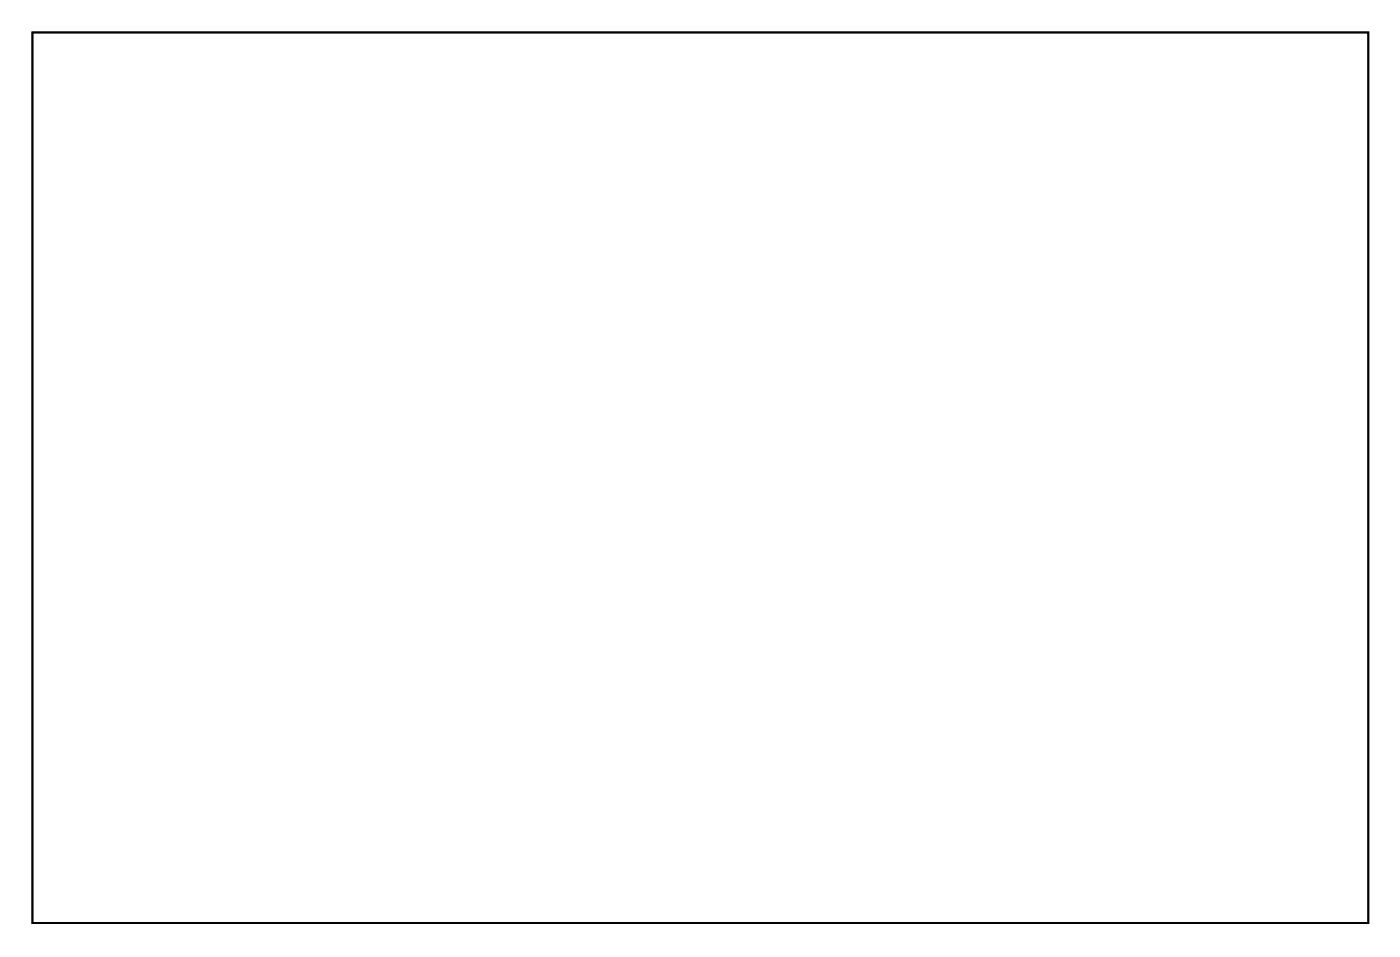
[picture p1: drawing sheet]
<svg xmlns="http://www.w3.org/2000/svg" width="157mm" height="107mm" viewBox="0 0 157 107" stroke-linecap="round" stroke-linejoin="round" font-family="sans-serif">
<path d="M3.6 3.6h149.8v99.8h-149.8z" fill="none" stroke="#000" stroke-width=".2"/>
<path d="M3.6 3.6h149.8v99.8h-149.8zM3.6 3.6v99.8h149.8v-99.8z" fill="#000"/>
<circle cx="35.4" cy="60.5" r=".7" fill="#fff"/>
<circle cx="35.4" cy="60.5" r=".7" fill="none" stroke="#fff" stroke-width=".76" stroke-linecap="butt"/>
<circle cx="45.6" cy="60.5" r=".7" fill="#fff"/>
<circle cx="45.6" cy="60.5" r=".7" fill="none" stroke="#fff" stroke-width=".76" stroke-linecap="butt"/>
<circle cx="22.7" cy="60.5" r=".7" fill="#fff"/>
<circle cx="22.7" cy="60.5" r=".7" fill="none" stroke="#fff" stroke-width=".76" stroke-linecap="butt"/>
<circle cx="30.4" cy="60.5" r=".7" fill="#fff"/>
<circle cx="30.4" cy="60.5" r=".7" fill="none" stroke="#fff" stroke-width=".76" stroke-linecap="butt"/>
<path d="M65.2 42.1h1.4v1.4h-1.4z" fill="#fff"/>
<path d="M65.2 42.1h1.4v1.4h-1.4z" fill="none" stroke="#fff" stroke-width=".76" stroke-linecap="butt"/>
<circle cx="65.9" cy="42.8" r=".7" fill="#fff"/>
<circle cx="65.9" cy="42.8" r=".7" fill="none" stroke="#fff" stroke-width=".76" stroke-linecap="butt"/>
<circle cx="65.9" cy="35.1" r=".7" fill="#fff"/>
<circle cx="65.9" cy="35.1" r=".7" fill="none" stroke="#fff" stroke-width=".76" stroke-linecap="butt"/>
<circle cx="68.5" cy="42.8" r=".7" fill="#fff"/>
<circle cx="68.5" cy="42.8" r=".7" fill="none" stroke="#fff" stroke-width=".76" stroke-linecap="butt"/>
<circle cx="68.5" cy="35.1" r=".7" fill="#fff"/>
<circle cx="68.5" cy="35.1" r=".7" fill="none" stroke="#fff" stroke-width=".76" stroke-linecap="butt"/>
<circle cx="71" cy="42.8" r=".7" fill="#fff"/>
<circle cx="71" cy="42.8" r=".7" fill="none" stroke="#fff" stroke-width=".76" stroke-linecap="butt"/>
<circle cx="71" cy="35.1" r=".7" fill="#fff"/>
<circle cx="71" cy="35.1" r=".7" fill="none" stroke="#fff" stroke-width=".76" stroke-linecap="butt"/>
<circle cx="73.5" cy="42.8" r=".7" fill="#fff"/>
<circle cx="73.5" cy="42.8" r=".7" fill="none" stroke="#fff" stroke-width=".76" stroke-linecap="butt"/>
<circle cx="73.5" cy="35.1" r=".7" fill="#fff"/>
<circle cx="73.5" cy="35.1" r=".7" fill="none" stroke="#fff" stroke-width=".76" stroke-linecap="butt"/>
<circle cx="76.1" cy="42.8" r=".7" fill="#fff"/>
<circle cx="76.1" cy="42.8" r=".7" fill="none" stroke="#fff" stroke-width=".76" stroke-linecap="butt"/>
<circle cx="76.1" cy="35.1" r=".7" fill="#fff"/>
<circle cx="76.1" cy="35.1" r=".7" fill="none" stroke="#fff" stroke-width=".76" stroke-linecap="butt"/>
<circle cx="78.6" cy="42.8" r=".7" fill="#fff"/>
<circle cx="78.6" cy="42.8" r=".7" fill="none" stroke="#fff" stroke-width=".76" stroke-linecap="butt"/>
<circle cx="78.6" cy="35.1" r=".7" fill="#fff"/>
<circle cx="78.6" cy="35.1" r=".7" fill="none" stroke="#fff" stroke-width=".76" stroke-linecap="butt"/>
<circle cx="81.2" cy="42.8" r=".7" fill="#fff"/>
<circle cx="81.2" cy="42.8" r=".7" fill="none" stroke="#fff" stroke-width=".76" stroke-linecap="butt"/>
<circle cx="81.2" cy="35.1" r=".7" fill="#fff"/>
<circle cx="81.2" cy="35.1" r=".7" fill="none" stroke="#fff" stroke-width=".76" stroke-linecap="butt"/>
<circle cx="83.7" cy="42.8" r=".7" fill="#fff"/>
<circle cx="83.7" cy="42.8" r=".7" fill="none" stroke="#fff" stroke-width=".76" stroke-linecap="butt"/>
<circle cx="83.7" cy="35.1" r=".7" fill="#fff"/>
<circle cx="83.7" cy="35.1" r=".7" fill="none" stroke="#fff" stroke-width=".76" stroke-linecap="butt"/>
<circle cx="86.2" cy="42.8" r=".7" fill="#fff"/>
<circle cx="86.2" cy="42.8" r=".7" fill="none" stroke="#fff" stroke-width=".76" stroke-linecap="butt"/>
<circle cx="86.2" cy="35.1" r=".7" fill="#fff"/>
<circle cx="86.2" cy="35.1" r=".7" fill="none" stroke="#fff" stroke-width=".76" stroke-linecap="butt"/>
<circle cx="88.8" cy="42.8" r=".7" fill="#fff"/>
<circle cx="88.8" cy="42.8" r=".7" fill="none" stroke="#fff" stroke-width=".76" stroke-linecap="butt"/>
<circle cx="88.8" cy="35.1" r=".7" fill="#fff"/>
<circle cx="88.8" cy="35.1" r=".7" fill="none" stroke="#fff" stroke-width=".76" stroke-linecap="butt"/>
<circle cx="91.3" cy="42.8" r=".7" fill="#fff"/>
<circle cx="91.3" cy="42.8" r=".7" fill="none" stroke="#fff" stroke-width=".76" stroke-linecap="butt"/>
<circle cx="91.3" cy="35.1" r=".7" fill="#fff"/>
<circle cx="91.3" cy="35.1" r=".7" fill="none" stroke="#fff" stroke-width=".76" stroke-linecap="butt"/>
<circle cx="93.9" cy="42.8" r=".7" fill="#fff"/>
<circle cx="93.9" cy="42.8" r=".7" fill="none" stroke="#fff" stroke-width=".76" stroke-linecap="butt"/>
<circle cx="93.9" cy="35.1" r=".7" fill="#fff"/>
<circle cx="93.9" cy="35.1" r=".7" fill="none" stroke="#fff" stroke-width=".76" stroke-linecap="butt"/>
<circle cx="96.4" cy="42.8" r=".7" fill="#fff"/>
<circle cx="96.4" cy="42.8" r=".7" fill="none" stroke="#fff" stroke-width=".76" stroke-linecap="butt"/>
<circle cx="96.4" cy="35.1" r=".7" fill="#fff"/>
<circle cx="96.4" cy="35.1" r=".7" fill="none" stroke="#fff" stroke-width=".76" stroke-linecap="butt"/>
<circle cx="98.9" cy="42.8" r=".7" fill="#fff"/>
<circle cx="98.9" cy="42.8" r=".7" fill="none" stroke="#fff" stroke-width=".76" stroke-linecap="butt"/>
<circle cx="98.9" cy="35.1" r=".7" fill="#fff"/>
<circle cx="98.9" cy="35.1" r=".7" fill="none" stroke="#fff" stroke-width=".76" stroke-linecap="butt"/>
<path d="M52.5 42.1h1.4v1.4h-1.4z" fill="#fff"/>
<path d="M52.5 42.1h1.4v1.4h-1.4z" fill="none" stroke="#fff" stroke-width=".76" stroke-linecap="butt"/>
<circle cx="53.2" cy="42.8" r=".7" fill="#fff"/>
<circle cx="53.2" cy="42.8" r=".7" fill="none" stroke="#fff" stroke-width=".76" stroke-linecap="butt"/>
<circle cx="53.2" cy="35.1" r=".7" fill="#fff"/>
<circle cx="53.2" cy="35.1" r=".7" fill="none" stroke="#fff" stroke-width=".76" stroke-linecap="butt"/>
<circle cx="55.8" cy="42.8" r=".7" fill="#fff"/>
<circle cx="55.8" cy="42.8" r=".7" fill="none" stroke="#fff" stroke-width=".76" stroke-linecap="butt"/>
<circle cx="55.8" cy="35.1" r=".7" fill="#fff"/>
<circle cx="55.8" cy="35.1" r=".7" fill="none" stroke="#fff" stroke-width=".76" stroke-linecap="butt"/>
<circle cx="58.3" cy="42.8" r=".7" fill="#fff"/>
<circle cx="58.3" cy="42.8" r=".7" fill="none" stroke="#fff" stroke-width=".76" stroke-linecap="butt"/>
<circle cx="58.3" cy="35.1" r=".7" fill="#fff"/>
<circle cx="58.3" cy="35.1" r=".7" fill="none" stroke="#fff" stroke-width=".76" stroke-linecap="butt"/>
<circle cx="60.8" cy="42.8" r=".7" fill="#fff"/>
<circle cx="60.8" cy="42.8" r=".7" fill="none" stroke="#fff" stroke-width=".76" stroke-linecap="butt"/>
<circle cx="60.8" cy="35.1" r=".7" fill="#fff"/>
<circle cx="60.8" cy="35.1" r=".7" fill="none" stroke="#fff" stroke-width=".76" stroke-linecap="butt"/>
<circle cx="73.5" cy="70.5" r=".65" fill="#fff"/>
<circle cx="73.5" cy="70.5" r=".65" fill="none" stroke="#fff" stroke-width=".75" stroke-linecap="butt"/>
<circle cx="73.5" cy="65.6" r=".65" fill="#fff"/>
<circle cx="73.5" cy="65.6" r=".65" fill="none" stroke="#fff" stroke-width=".75" stroke-linecap="butt"/>
<circle cx="78.6" cy="65.6" r=".64" fill="#fff"/>
<circle cx="78.6" cy="65.6" r=".64" fill="none" stroke="#fff" stroke-width=".76" stroke-linecap="butt"/>
<circle cx="78.6" cy="63.1" r=".64" fill="#fff"/>
<circle cx="78.6" cy="63.1" r=".64" fill="none" stroke="#fff" stroke-width=".76" stroke-linecap="butt"/>
<circle cx="78.6" cy="70.7" r=".64" fill="#fff"/>
<circle cx="78.6" cy="70.7" r=".64" fill="none" stroke="#fff" stroke-width=".76" stroke-linecap="butt"/>
<circle cx="78.6" cy="68.2" r=".64" fill="#fff"/>
<circle cx="78.6" cy="68.2" r=".64" fill="none" stroke="#fff" stroke-width=".76" stroke-linecap="butt"/>
<circle cx="65.9" cy="45.3" r=".7" fill="#fff"/>
<circle cx="65.9" cy="45.3" r=".7" fill="none" stroke="#fff" stroke-width=".76" stroke-linecap="butt"/>
<circle cx="65.9" cy="55.5" r=".7" fill="#fff"/>
<circle cx="65.9" cy="55.5" r=".7" fill="none" stroke="#fff" stroke-width=".76" stroke-linecap="butt"/>
<circle cx="25.6" cy="40.2" r=".78" fill="#fff"/>
<circle cx="25.6" cy="40.2" r=".78" fill="none" stroke="#fff" stroke-width=".51"/>
<circle cx="45.6" cy="40.2" r=".78" fill="#fff"/>
<circle cx="45.6" cy="40.2" r=".78" fill="none" stroke="#fff" stroke-width=".51"/>
<circle cx="55.8" cy="47.8" r=".62" fill="#fff"/>
<circle cx="55.8" cy="47.8" r=".62" fill="none" stroke="#fff" stroke-width=".69" stroke-linecap="butt"/>
<circle cx="53.2" cy="47.8" r=".62" fill="#fff"/>
<circle cx="53.2" cy="47.8" r=".62" fill="none" stroke="#fff" stroke-width=".69" stroke-linecap="butt"/>
<circle cx="124.3" cy="12.3" r=".64" fill="#fff"/>
<circle cx="124.3" cy="12.3" r=".64" fill="none" stroke="#fff" stroke-width=".68" stroke-linecap="butt"/>
<circle cx="124.3" cy="14.8" r=".64" fill="#fff"/>
<circle cx="124.3" cy="14.8" r=".64" fill="none" stroke="#fff" stroke-width=".68" stroke-linecap="butt"/>
<circle cx="124.3" cy="17.4" r=".64" fill="#fff"/>
<circle cx="124.3" cy="17.4" r=".64" fill="none" stroke="#fff" stroke-width=".68" stroke-linecap="butt"/>
<circle cx="124.3" cy="19.9" r=".64" fill="#fff"/>
<circle cx="124.3" cy="19.9" r=".64" fill="none" stroke="#fff" stroke-width=".68" stroke-linecap="butt"/>
<circle cx="121.8" cy="12.3" r=".64" fill="#fff"/>
<circle cx="121.8" cy="12.3" r=".64" fill="none" stroke="#fff" stroke-width=".68" stroke-linecap="butt"/>
<circle cx="121.8" cy="14.8" r=".64" fill="#fff"/>
<circle cx="121.8" cy="14.8" r=".64" fill="none" stroke="#fff" stroke-width=".68" stroke-linecap="butt"/>
<circle cx="121.8" cy="17.4" r=".64" fill="#fff"/>
<circle cx="121.8" cy="17.4" r=".64" fill="none" stroke="#fff" stroke-width=".68" stroke-linecap="butt"/>
<circle cx="121.8" cy="19.9" r=".64" fill="#fff"/>
<circle cx="121.8" cy="19.9" r=".64" fill="none" stroke="#fff" stroke-width=".68" stroke-linecap="butt"/>
<path d="M105.9 19.2h1.4v1.4h-1.4z" fill="#fff"/>
<path d="M105.9 19.2h1.4v1.4h-1.4z" fill="none" stroke="#fff" stroke-width=".76" stroke-linecap="butt"/>
<circle cx="106.6" cy="19.9" r=".7" fill="#fff"/>
<circle cx="106.6" cy="19.9" r=".7" fill="none" stroke="#fff" stroke-width=".76" stroke-linecap="butt"/>
<circle cx="106.6" cy="17.4" r=".7" fill="#fff"/>
<circle cx="106.6" cy="17.4" r=".7" fill="none" stroke="#fff" stroke-width=".76" stroke-linecap="butt"/>
<path d="M98.2 19.2h1.4v1.4h-1.4z" fill="#fff"/>
<path d="M98.2 19.2h1.4v1.4h-1.4z" fill="none" stroke="#fff" stroke-width=".76" stroke-linecap="butt"/>
<circle cx="98.9" cy="19.9" r=".7" fill="#fff"/>
<circle cx="98.9" cy="19.9" r=".7" fill="none" stroke="#fff" stroke-width=".76" stroke-linecap="butt"/>
<circle cx="98.9" cy="17.4" r=".7" fill="#fff"/>
<circle cx="98.9" cy="17.4" r=".7" fill="none" stroke="#fff" stroke-width=".76" stroke-linecap="butt"/>
<circle cx="50.7" cy="68.2" r=".65" fill="#fff"/>
<circle cx="50.7" cy="68.2" r=".65" fill="none" stroke="#fff" stroke-width=".75" stroke-linecap="butt"/>
<circle cx="43.1" cy="68.2" r=".65" fill="#fff"/>
<circle cx="43.1" cy="68.2" r=".65" fill="none" stroke="#fff" stroke-width=".75" stroke-linecap="butt"/>
<circle cx="38" cy="68.2" r=".65" fill="#fff"/>
<circle cx="38" cy="68.2" r=".65" fill="none" stroke="#fff" stroke-width=".75" stroke-linecap="butt"/>
<circle cx="32.9" cy="68.2" r=".65" fill="#fff"/>
<circle cx="32.9" cy="68.2" r=".65" fill="none" stroke="#fff" stroke-width=".75" stroke-linecap="butt"/>
<circle cx="32.9" cy="75.8" r=".65" fill="#fff"/>
<circle cx="32.9" cy="75.8" r=".65" fill="none" stroke="#fff" stroke-width=".75" stroke-linecap="butt"/>
<circle cx="38" cy="75.8" r=".65" fill="#fff"/>
<circle cx="38" cy="75.8" r=".65" fill="none" stroke="#fff" stroke-width=".75" stroke-linecap="butt"/>
<circle cx="43.1" cy="75.8" r=".65" fill="#fff"/>
<circle cx="43.1" cy="75.8" r=".65" fill="none" stroke="#fff" stroke-width=".75" stroke-linecap="butt"/>
<circle cx="50.7" cy="75.8" r=".65" fill="#fff"/>
<circle cx="50.7" cy="75.8" r=".65" fill="none" stroke="#fff" stroke-width=".75" stroke-linecap="butt"/>
<path d="M50 75.1h1.3v1.3h-1.3z" fill="#fff"/>
<path d="M50 75.1h1.3v1.3h-1.3z" fill="none" stroke="#fff" stroke-width=".75" stroke-linecap="butt"/>
<circle cx="58.1" cy="96.1" r=".7" fill="#fff"/>
<circle cx="58.1" cy="96.1" r=".7" fill="none" stroke="#fff" stroke-width=".76" stroke-linecap="butt"/>
<circle cx="58.1" cy="93.6" r=".7" fill="#fff"/>
<circle cx="58.1" cy="93.6" r=".7" fill="none" stroke="#fff" stroke-width=".76" stroke-linecap="butt"/>
<circle cx="58.1" cy="91" r=".7" fill="#fff"/>
<circle cx="58.1" cy="91" r=".7" fill="none" stroke="#fff" stroke-width=".76" stroke-linecap="butt"/>
<circle cx="48.1" cy="85.9" r=".74" fill="#fff"/>
<circle cx="48.1" cy="85.9" r=".74" fill="none" stroke="#fff" stroke-width=".76" stroke-linecap="butt"/>
<circle cx="48.1" cy="88.5" r=".74" fill="#fff"/>
<circle cx="48.1" cy="88.5" r=".74" fill="none" stroke="#fff" stroke-width=".76" stroke-linecap="butt"/>
<circle cx="48.1" cy="91" r=".74" fill="#fff"/>
<circle cx="48.1" cy="91" r=".74" fill="none" stroke="#fff" stroke-width=".76" stroke-linecap="butt"/>
<circle cx="48.1" cy="93.6" r=".74" fill="#fff"/>
<circle cx="48.1" cy="93.6" r=".74" fill="none" stroke="#fff" stroke-width=".76" stroke-linecap="butt"/>
<circle cx="48.1" cy="96.1" r=".74" fill="#fff"/>
<circle cx="48.1" cy="96.1" r=".74" fill="none" stroke="#fff" stroke-width=".76" stroke-linecap="butt"/>
<circle cx="32.9" cy="85.9" r=".74" fill="#fff"/>
<circle cx="32.9" cy="85.9" r=".74" fill="none" stroke="#fff" stroke-width=".76" stroke-linecap="butt"/>
<circle cx="32.9" cy="88.5" r=".74" fill="#fff"/>
<circle cx="32.9" cy="88.5" r=".74" fill="none" stroke="#fff" stroke-width=".76" stroke-linecap="butt"/>
<circle cx="32.9" cy="91" r=".74" fill="#fff"/>
<circle cx="32.9" cy="91" r=".74" fill="none" stroke="#fff" stroke-width=".76" stroke-linecap="butt"/>
<circle cx="32.9" cy="93.6" r=".74" fill="#fff"/>
<circle cx="32.9" cy="93.6" r=".74" fill="none" stroke="#fff" stroke-width=".76" stroke-linecap="butt"/>
<circle cx="32.9" cy="96.1" r=".74" fill="#fff"/>
<circle cx="32.9" cy="96.1" r=".74" fill="none" stroke="#fff" stroke-width=".76" stroke-linecap="butt"/>
<path d="M14.4 92.8h1.5v1.5h-1.5z" fill="#fff"/>
<path d="M14.4 92.8h1.5v1.5h-1.5z" fill="none" stroke="#fff" stroke-width=".76" stroke-linecap="butt"/>
<circle cx="15.1" cy="93.6" r=".76" fill="#fff"/>
<circle cx="15.1" cy="93.6" r=".76" fill="none" stroke="#fff" stroke-width=".76" stroke-linecap="butt"/>
<circle cx="15.1" cy="88.5" r=".76" fill="#fff"/>
<circle cx="15.1" cy="88.5" r=".76" fill="none" stroke="#fff" stroke-width=".76" stroke-linecap="butt"/>
<circle cx="65.9" cy="83.4" r=".7" fill="#fff"/>
<circle cx="65.9" cy="83.4" r=".7" fill="none" stroke="#fff" stroke-width=".76" stroke-linecap="butt"/>
<circle cx="65.9" cy="93.6" r=".7" fill="#fff"/>
<circle cx="65.9" cy="93.6" r=".7" fill="none" stroke="#fff" stroke-width=".76" stroke-linecap="butt"/>
<path d="M65.2 67.5h1.4v1.4h-1.4z" fill="#fff"/>
<path d="M65.2 67.5h1.4v1.4h-1.4z" fill="none" stroke="#fff" stroke-width=".76" stroke-linecap="butt"/>
<circle cx="65.9" cy="68.2" r=".7" fill="#fff"/>
<circle cx="65.9" cy="68.2" r=".7" fill="none" stroke="#fff" stroke-width=".76" stroke-linecap="butt"/>
<circle cx="65.9" cy="75.8" r=".7" fill="#fff"/>
<circle cx="65.9" cy="75.8" r=".7" fill="none" stroke="#fff" stroke-width=".76" stroke-linecap="butt"/>
<circle cx="63.4" cy="68.2" r=".7" fill="#fff"/>
<circle cx="63.4" cy="68.2" r=".7" fill="none" stroke="#fff" stroke-width=".76" stroke-linecap="butt"/>
<circle cx="63.4" cy="75.8" r=".7" fill="#fff"/>
<circle cx="63.4" cy="75.8" r=".7" fill="none" stroke="#fff" stroke-width=".76" stroke-linecap="butt"/>
<circle cx="65.9" cy="80.9" r=".7" fill="#fff"/>
<circle cx="65.9" cy="80.9" r=".7" fill="none" stroke="#fff" stroke-width=".76" stroke-linecap="butt"/>
<circle cx="55.8" cy="80.9" r=".7" fill="#fff"/>
<circle cx="55.8" cy="80.9" r=".7" fill="none" stroke="#fff" stroke-width=".76" stroke-linecap="butt"/>
<circle cx="35.4" cy="58" r=".7" fill="#fff"/>
<circle cx="35.4" cy="58" r=".7" fill="none" stroke="#fff" stroke-width=".76" stroke-linecap="butt"/>
<circle cx="45.6" cy="58" r=".7" fill="#fff"/>
<circle cx="45.6" cy="58" r=".7" fill="none" stroke="#fff" stroke-width=".76" stroke-linecap="butt"/>
<circle cx="58.3" cy="60.5" r=".6" fill="#fff"/>
<circle cx="58.3" cy="60.5" r=".6" fill="none" stroke="#fff" stroke-width=".65" stroke-linecap="butt"/>
<path d="M57.7 59.9h1.2v1.2h-1.2z" fill="#fff"/>
<path d="M57.7 59.9h1.2v1.2h-1.2z" fill="none" stroke="#fff" stroke-width=".65" stroke-linecap="butt"/>
<circle cx="60.8" cy="60.5" r=".6" fill="#fff"/>
<circle cx="60.8" cy="60.5" r=".6" fill="none" stroke="#fff" stroke-width=".65" stroke-linecap="butt"/>
<path d="M14.4 82.6h1.5v1.6h-1.5z" fill="#fff"/>
<path d="M14.4 82.6h1.5v1.6h-1.5z" fill="none" stroke="#fff" stroke-width=".76" stroke-linecap="butt"/>
<circle cx="15.1" cy="83.4" r=".76" fill="#fff"/>
<circle cx="15.1" cy="83.4" r=".76" fill="none" stroke="#fff" stroke-width=".76" stroke-linecap="butt"/>
<circle cx="15.1" cy="78.3" r=".76" fill="#fff"/>
<circle cx="15.1" cy="78.3" r=".76" fill="none" stroke="#fff" stroke-width=".76" stroke-linecap="butt"/>
<path d="M55 75h1.6v1.5h-1.6z" fill="#fff"/>
<path d="M55 75h1.6v1.5h-1.6z" fill="none" stroke="#fff" stroke-width=".76" stroke-linecap="butt"/>
<circle cx="55.8" cy="75.7" r=".79" fill="#fff"/>
<circle cx="55.8" cy="75.7" r=".79" fill="none" stroke="#fff" stroke-width=".76" stroke-linecap="butt"/>
<circle cx="55.8" cy="68.2" r=".79" fill="#fff"/>
<circle cx="55.8" cy="68.2" r=".79" fill="none" stroke="#fff" stroke-width=".76" stroke-linecap="butt"/>
<circle cx="63.4" cy="96.1" r=".7" fill="#fff"/>
<circle cx="63.4" cy="96.1" r=".7" fill="none" stroke="#fff" stroke-width=".76" stroke-linecap="butt"/>
<circle cx="63.4" cy="91" r=".7" fill="#fff"/>
<circle cx="63.4" cy="91" r=".7" fill="none" stroke="#fff" stroke-width=".76" stroke-linecap="butt"/>
<circle cx="22.7" cy="96.1" r=".7" fill="#fff"/>
<circle cx="22.7" cy="96.1" r=".7" fill="none" stroke="#fff" stroke-width=".76" stroke-linecap="butt"/>
<circle cx="22.7" cy="85.9" r=".7" fill="#fff"/>
<circle cx="22.7" cy="85.9" r=".7" fill="none" stroke="#fff" stroke-width=".76" stroke-linecap="butt"/>
<circle cx="27.8" cy="80.9" r=".7" fill="#fff"/>
<circle cx="27.8" cy="80.9" r=".7" fill="none" stroke="#fff" stroke-width=".76" stroke-linecap="butt"/>
<circle cx="27.8" cy="75.8" r=".7" fill="#fff"/>
<circle cx="27.8" cy="75.8" r=".7" fill="none" stroke="#fff" stroke-width=".76" stroke-linecap="butt"/>
<circle cx="22.7" cy="80.9" r=".7" fill="#fff"/>
<circle cx="22.7" cy="80.9" r=".7" fill="none" stroke="#fff" stroke-width=".76" stroke-linecap="butt"/>
<circle cx="22.7" cy="75.8" r=".7" fill="#fff"/>
<circle cx="22.7" cy="75.8" r=".7" fill="none" stroke="#fff" stroke-width=".76" stroke-linecap="butt"/>
<circle cx="76.1" cy="98.6" r=".6" fill="#fff"/>
<circle cx="76.1" cy="98.6" r=".6" fill="none" stroke="#fff" stroke-width=".65" stroke-linecap="butt"/>
<path d="M75.5 98h1.2v1.2h-1.2z" fill="#fff"/>
<path d="M75.5 98h1.2v1.2h-1.2z" fill="none" stroke="#fff" stroke-width=".65" stroke-linecap="butt"/>
<circle cx="76.1" cy="96.1" r=".6" fill="#fff"/>
<circle cx="76.1" cy="96.1" r=".6" fill="none" stroke="#fff" stroke-width=".65" stroke-linecap="butt"/>
<circle cx="25.3" cy="101.2" r=".7" fill="#fff"/>
<circle cx="25.3" cy="101.2" r=".7" fill="none" stroke="#fff" stroke-width=".76" stroke-linecap="butt"/>
<circle cx="35.4" cy="101.2" r=".7" fill="#fff"/>
<circle cx="35.4" cy="101.2" r=".7" fill="none" stroke="#fff" stroke-width=".76" stroke-linecap="butt"/>
<circle cx="83.7" cy="68.2" r=".7" fill="#fff"/>
<circle cx="83.7" cy="68.2" r=".7" fill="none" stroke="#fff" stroke-width=".76" stroke-linecap="butt"/>
<circle cx="83.7" cy="63.1" r=".7" fill="#fff"/>
<circle cx="83.7" cy="63.1" r=".7" fill="none" stroke="#fff" stroke-width=".76" stroke-linecap="butt"/>
<circle cx="106.6" cy="14.8" r=".7" fill="#fff"/>
<circle cx="106.6" cy="14.8" r=".7" fill="none" stroke="#fff" stroke-width=".76" stroke-linecap="butt"/>
<circle cx="106.6" cy="9.7" r=".7" fill="#fff"/>
<circle cx="106.6" cy="9.7" r=".7" fill="none" stroke="#fff" stroke-width=".76" stroke-linecap="butt"/>
<circle cx="86.2" cy="27.5" r=".7" fill="#fff"/>
<circle cx="86.2" cy="27.5" r=".7" fill="none" stroke="#fff" stroke-width=".76" stroke-linecap="butt"/>
<circle cx="86.2" cy="22.4" r=".7" fill="#fff"/>
<circle cx="86.2" cy="22.4" r=".7" fill="none" stroke="#fff" stroke-width=".76" stroke-linecap="butt"/>
<circle cx="116.7" cy="32.6" r=".7" fill="#fff"/>
<circle cx="116.7" cy="32.6" r=".7" fill="none" stroke="#fff" stroke-width=".76" stroke-linecap="butt"/>
<circle cx="116.7" cy="25" r=".7" fill="#fff"/>
<circle cx="116.7" cy="25" r=".7" fill="none" stroke="#fff" stroke-width=".76" stroke-linecap="butt"/>
<circle cx="116.7" cy="22.4" r=".7" fill="#fff"/>
<circle cx="116.7" cy="22.4" r=".7" fill="none" stroke="#fff" stroke-width=".76" stroke-linecap="butt"/>
<circle cx="116.7" cy="14.8" r=".7" fill="#fff"/>
<circle cx="116.7" cy="14.8" r=".7" fill="none" stroke="#fff" stroke-width=".76" stroke-linecap="butt"/>
<circle cx="60.8" cy="30.1" r=".7" fill="#fff"/>
<circle cx="60.8" cy="30.1" r=".7" fill="none" stroke="#fff" stroke-width=".76" stroke-linecap="butt"/>
<circle cx="65.9" cy="30.1" r=".7" fill="#fff"/>
<circle cx="65.9" cy="30.1" r=".7" fill="none" stroke="#fff" stroke-width=".76" stroke-linecap="butt"/>
<circle cx="60.8" cy="32.6" r=".7" fill="#fff"/>
<circle cx="60.8" cy="32.6" r=".7" fill="none" stroke="#fff" stroke-width=".76" stroke-linecap="butt"/>
<circle cx="68.5" cy="32.6" r=".7" fill="#fff"/>
<circle cx="68.5" cy="32.6" r=".7" fill="none" stroke="#fff" stroke-width=".76" stroke-linecap="butt"/>
<circle cx="63.4" cy="63.1" r=".7" fill="#fff"/>
<circle cx="63.4" cy="63.1" r=".7" fill="none" stroke="#fff" stroke-width=".76" stroke-linecap="butt"/>
<circle cx="68.5" cy="63.1" r=".7" fill="#fff"/>
<circle cx="68.5" cy="63.1" r=".7" fill="none" stroke="#fff" stroke-width=".76" stroke-linecap="butt"/>
<circle cx="73.5" cy="58" r=".7" fill="#fff"/>
<circle cx="73.5" cy="58" r=".7" fill="none" stroke="#fff" stroke-width=".76" stroke-linecap="butt"/>
<circle cx="73.5" cy="50.4" r=".7" fill="#fff"/>
<circle cx="73.5" cy="50.4" r=".7" fill="none" stroke="#fff" stroke-width=".76" stroke-linecap="butt"/>
<circle cx="81.2" cy="50.4" r=".7" fill="#fff"/>
<circle cx="81.2" cy="50.4" r=".7" fill="none" stroke="#fff" stroke-width=".76" stroke-linecap="butt"/>
<circle cx="81.2" cy="55.5" r=".7" fill="#fff"/>
<circle cx="81.2" cy="55.5" r=".7" fill="none" stroke="#fff" stroke-width=".76" stroke-linecap="butt"/>
<circle cx="43.1" cy="50.4" r=".7" fill="#fff"/>
<circle cx="43.1" cy="50.4" r=".7" fill="none" stroke="#fff" stroke-width=".76" stroke-linecap="butt"/>
<circle cx="43.1" cy="55.5" r=".7" fill="#fff"/>
<circle cx="43.1" cy="55.5" r=".7" fill="none" stroke="#fff" stroke-width=".76" stroke-linecap="butt"/>
</svg>
